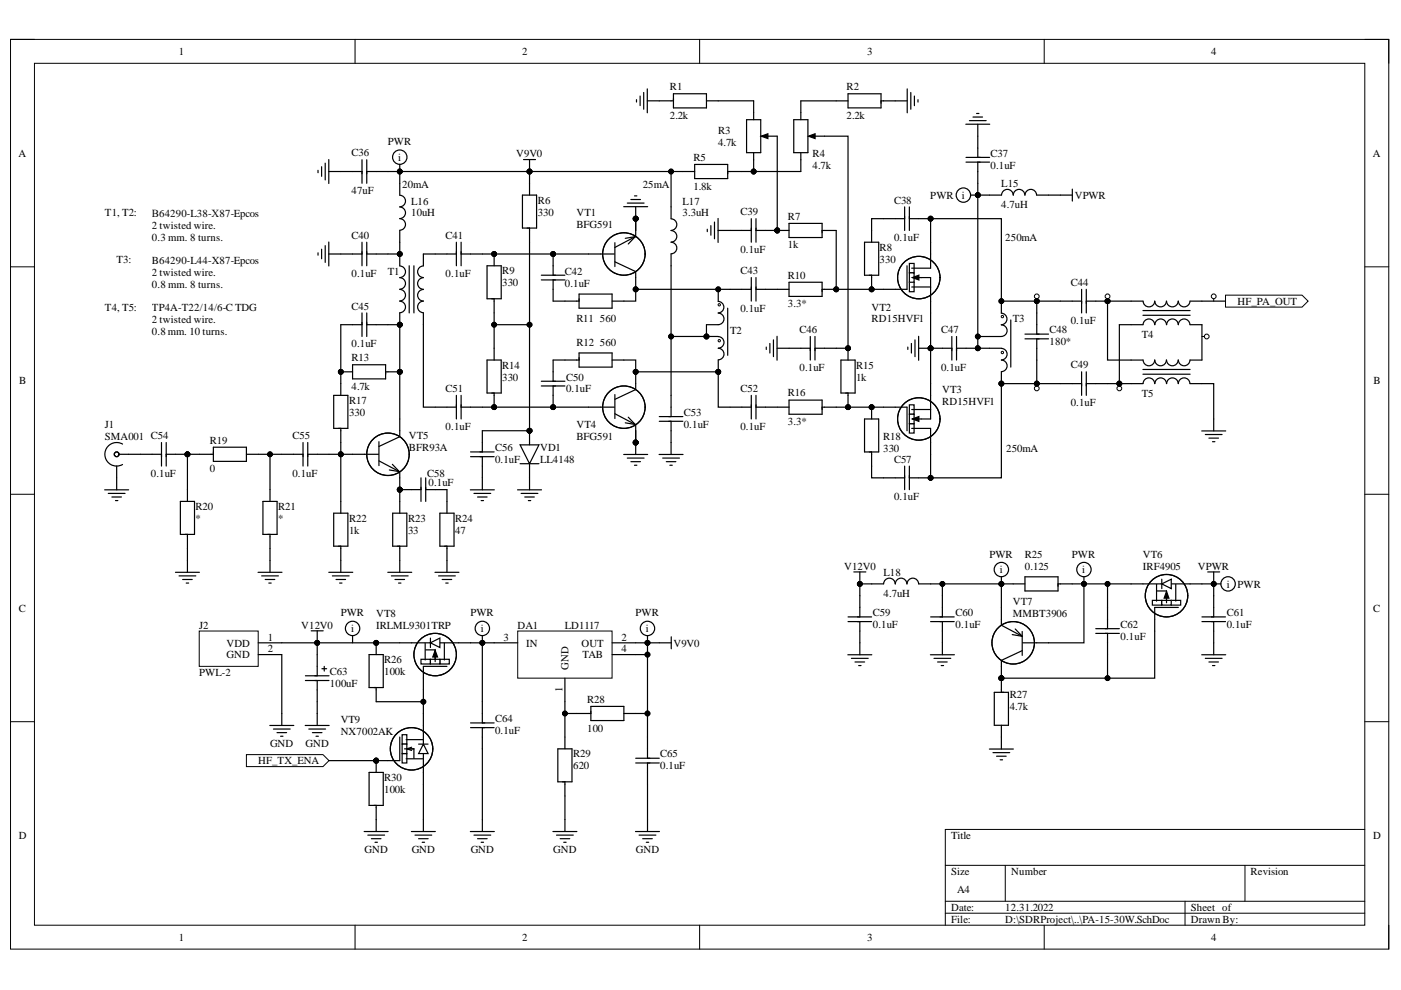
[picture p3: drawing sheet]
<svg xmlns="http://www.w3.org/2000/svg" width="297mm" height="210mm" viewBox="0 0 297 210" stroke-linecap="round" stroke-linejoin="round" font-family="sans-serif">
<defs><g id="words">
<g font-size="2.3">
<text x="37.9" y="11.7">1</text>
<text x="110.7" y="11.7">2</text>
<text x="183.9" y="11.7">3</text>
<text x="256.8" y="11.7">4</text>
<text x="142" y="19.2">R1</text>
<text x="179.5" y="19.2">R2</text>
<text x="142" y="25.2">2.2k</text>
<text x="152.2" y="28.4">R3</text>
<text x="179.5" y="25.2">2.2k</text>
<text x="3.9" y="33.3">A</text>
<text x="74.5" y="33.1">C36</text>
<text x="82.2" y="30.8">PWR</text>
<text x="84.4" y="34.1">i</text>
<text x="109.4" y="33.4">V9V0</text>
<text x="147" y="34.1">R5</text>
<text x="152.2" y="30.9">4.7k</text>
<text x="172.3" y="33.4">R4</text>
<text x="172.3" y="35.9">4.7k</text>
<text x="210" y="33.2">C37</text>
<text x="210" y="35.7">0.1uF</text>
<text x="291" y="33.3">A</text>
<text x="74.5" y="41.1">47uF</text>
<text x="85.3" y="39.9">20mA</text>
<text x="136.3" y="39.9">25mA</text>
<text x="147" y="40.2">1.8k</text>
<text x="212.3" y="39.7">L15</text>
<text x="22.2" y="45.9">T1, T2:</text>
<text x="32.2" y="46">В64290-L38-Х87-Epcos</text>
<text x="87.2" y="43.4">L16</text>
<text x="87.2" y="45.9">10uH</text>
<text x="114" y="43.2">R6</text>
<text x="114" y="45.7">330</text>
<text x="122.2" y="45.9">VT1</text>
<text x="144.7" y="43.4">L17</text>
<text x="144.7" y="45.9">3.3uH</text>
<text x="157" y="45.6">C39</text>
<text x="167" y="46.6">R7</text>
<text x="189.5" y="43.2">C38</text>
<text x="197.2" y="42.2">PWR</text>
<text x="203.9" y="42.2">i</text>
<text x="212.3" y="44.2">4.7uH</text>
<text x="227.9" y="42.2">VPWR</text>
<text x="32.2" y="48.5">2 twisted wire.</text>
<text x="32.2" y="51">0.3 mm. 8 turns.</text>
<text x="74.5" y="50.6">C40</text>
<text x="94.5" y="50.6">C41</text>
<text x="122.2" y="48.4">BFG591</text>
<text x="157" y="53.6">0.1uF</text>
<text x="167" y="52.6">1k</text>
<text x="186.5" y="53.1">R8</text>
<text x="189.5" y="51.2">0.1uF</text>
<text x="213.1" y="51">250mA</text>
<text x="24.7" y="55.8">T3:</text>
<text x="32.2" y="55.9">B64290-L44-X87-Epcos</text>
<text x="32.2" y="58.5">2 twisted wire.</text>
<text x="74.5" y="58.6">0.1uF</text>
<text x="82.2" y="58.4">T1</text>
<text x="94.5" y="58.6">0.1uF</text>
<text x="106.5" y="58.1">R9</text>
<text x="119.8" y="58.4">C42</text>
<text x="157" y="58.1">C43</text>
<text x="167" y="59.1">R10</text>
<text x="186.5" y="55.7">330</text>
<text x="22.2" y="65.9">T4, T5:</text>
<text x="32.2" y="61">0.8 mm. 8 turns.</text>
<text x="32.2" y="65.9">TP4A-T22/14/6-C TDG</text>
<text x="74.5" y="65.6">C45</text>
<text x="106.5" y="60.7">330</text>
<text x="119.8" y="60.8">0.1uF</text>
<text x="167" y="65.1">3.3*</text>
<text x="184.8" y="65.9">VT2</text>
<text x="227" y="60.6">C44</text>
<text x="262.4" y="64.6">HF_PA_OUT</text>
<text x="32.2" y="68.4">2 twisted wire.</text>
<text x="32.2" y="71">0.8 mm. 10 turns.</text>
<text x="122.2" y="68.3">R11</text>
<text x="127.2" y="68.3">560</text>
<text x="154.8" y="70.9">T2</text>
<text x="157" y="66.2">0.1uF</text>
<text x="169.5" y="70.6">C46</text>
<text x="184.8" y="68.3">RD15HVF1</text>
<text x="199.5" y="70.6">C47</text>
<text x="214.8" y="68.3">T3</text>
<text x="222.5" y="70.6">C48</text>
<text x="227" y="68.7">0.1uF</text>
<text x="242.1" y="71.6">T4</text>
<text x="74.5" y="76.6">R13</text>
<text x="74.5" y="73.7">0.1uF</text>
<text x="122.2" y="73.3">R12</text>
<text x="127.2" y="73.3">560</text>
<text x="222.5" y="73.2">180*</text>
<text x="4.1" y="81.4">B</text>
<text x="74.5" y="82.6">4.7k</text>
<text x="94.5" y="83.1">C51</text>
<text x="106.5" y="78.1">R14</text>
<text x="106.5" y="80.7">330</text>
<text x="120" y="80.7">C50</text>
<text x="120" y="83.2">0.1uF</text>
<text x="157" y="83.1">C52</text>
<text x="169.5" y="78.7">0.1uF</text>
<text x="181.5" y="78.1">R15</text>
<text x="181.5" y="80.7">1k</text>
<text x="199.5" y="78.7">0.1uF</text>
<text x="199.8" y="83.4">VT3</text>
<text x="227" y="78.1">C49</text>
<text x="291.2" y="81.4">B</text>
<text x="74" y="85.7">R17</text>
<text x="74" y="88.2">330</text>
<text x="145" y="88.1">C53</text>
<text x="167" y="84.1">R16</text>
<text x="199.8" y="85.8">RD15HVF1</text>
<text x="227" y="86.2">0.1uF</text>
<text x="242.1" y="84.1">T5</text>
<text x="22.2" y="90.8">J1</text>
<text x="22.2" y="93.4">SMA001 C54</text>
<text x="44.5" y="94.1">R19</text>
<text x="62" y="93.1">C55</text>
<text x="86.7" y="93.1">VT5</text>
<text x="86.7" y="95.6">BFR93A</text>
<text x="94.5" y="91.2">0.1uF</text>
<text x="105" y="95.6">C56</text>
<text x="114.5" y="95.6">VD1</text>
<text x="122.2" y="90.8">VT4</text>
<text x="122.2" y="93.4">BFG591</text>
<text x="145" y="90.7">0.1uF</text>
<text x="157" y="91.2">0.1uF</text>
<text x="167" y="90.1">3.3*</text>
<text x="187.3" y="93.4">R18</text>
<text x="187.3" y="95.8">330</text>
<text x="213.3" y="95.8">250mA</text>
<text x="32" y="101.1">0.1uF</text>
<text x="44.5" y="100.1">0</text>
<text x="62" y="101.1">0.1uF</text>
<text x="90.6" y="101">C58</text>
<text x="105" y="98.2">0.1uF</text>
<text x="114.5" y="98.2">LL4148</text>
<text x="189.5" y="98.1">C57</text>
<text x="90.8" y="103.1">0.1uF</text>
<text x="189.5" y="106.1">0.1uF</text>
<text x="41.4" y="108.1">R20</text>
<text x="41.4" y="110.7">*</text>
<text x="59" y="108.1">R21</text>
<text x="59" y="110.7">*</text>
<text x="74" y="110.6">R22</text>
<text x="74" y="113.1">1k</text>
<text x="86.5" y="110.6">R23</text>
<text x="86.5" y="113.1">33</text>
<text x="96.5" y="110.6">R24</text>
<text x="96.5" y="113.1">47</text>
<text x="209.8" y="118.3">PWR</text>
<text x="217.3" y="118.4">R25</text>
<text x="227.3" y="118.3">PWR</text>
<text x="242.3" y="118.4">VT6</text>
<text x="179" y="120.8">V12V0</text>
<text x="187.3" y="122.1">L18</text>
<text x="212" y="121.6">i</text>
<text x="217.3" y="120.8">0.125</text>
<text x="229.5" y="121.6">i</text>
<text x="242.3" y="120.8">IRF4905</text>
<text x="254" y="120.8">VPWR</text>
<text x="260.1" y="124.6">i</text>
<text x="262.4" y="124.6">PWR</text>
<text x="4" y="129.7">C</text>
<text x="72.2" y="130.7">PWR</text>
<text x="79.8" y="130.8">VT8</text>
<text x="99.7" y="130.7">PWR</text>
<text x="134.7" y="130.7">PWR</text>
<text x="185.1" y="130.6">C59</text>
<text x="187.3" y="126.6">4.7uH</text>
<text x="202.6" y="130.6">C60</text>
<text x="214.8" y="128.3">VT7</text>
<text x="214.8" y="130.8">MMBT3906</text>
<text x="260.1" y="130.6">C61</text>
<text x="291.1" y="129.7">C</text>
<text x="42.2" y="133.3">J2</text>
<text x="48" y="137.1">VDD</text>
<text x="56.8" y="135.8">1</text>
<text x="63.9" y="133.3">V12V0</text>
<text x="74.4" y="134.1">i</text>
<text x="79.8" y="133.3">IRLML9301TRP</text>
<text x="101.9" y="134.1">i</text>
<text x="106.7" y="135.8">3</text>
<text x="109.7" y="133.3">DA1</text>
<text x="111.6" y="137.1">IN</text>
<text x="119.8" y="133.3">LD1117</text>
<text x="123.3" y="137.1">OUT</text>
<text x="131.8" y="135.8">2</text>
<text x="136.9" y="134.1">i</text>
<text x="142.8" y="137.1">V9V0</text>
<text x="185.1" y="133.1">0.1uF</text>
<text x="202.6" y="133.1">0.1uF</text>
<text x="237.6" y="133.1">C62</text>
<text x="237.6" y="135.7">0.1uF</text>
<text x="260.1" y="133.1">0.1uF</text>
<text x="42.2" y="143.4">PWL-2</text>
<text x="48" y="139.6">GND</text>
<text x="56.8" y="138.3">2</text>
<text x="69.9" y="143.1">C63</text>
<text x="81.5" y="140.6">R26</text>
<text x="81.5" y="143.1">100k</text>
<text x="120.5" y="142" transform="rotate(-90 120.5 142)">GND</text>
<text x="123.5" y="139.6">TAB</text>
<text x="131.8" y="138.3">4</text>
<text x="69.9" y="145.6">100uF</text>
<text x="119.3" y="146.7" transform="rotate(-90 119.3 146.7)">1</text>
<text x="124.5" y="149">R28</text>
<text x="214.1" y="148.1">R27</text>
<text x="72.2" y="153.3">VT9</text>
<text x="72.2" y="155.8">NX7002AK</text>
<text x="105" y="153.1">C64</text>
<text x="105" y="155.6">0.1uF</text>
<text x="124.5" y="155.1">100</text>
<text x="214.1" y="150.6">4.7k</text>
<text x="57.3" y="158.4">GND</text>
<text x="64.8" y="158.4">GND</text>
<text x="121.5" y="160.6">R29</text>
<text x="140" y="160.6">C65</text>
<text x="54.7" y="162">HF_TX_ENA</text>
<text x="81.5" y="165.6">R30</text>
<text x="121.5" y="163.1">620</text>
<text x="140" y="163.1">0.1uF</text>
<text x="81.5" y="168.1">100k</text>
<text x="4" y="177.9">D</text>
<text x="201.6" y="177.9">Title</text>
<text x="291.1" y="177.9">D</text>
<text x="77.3" y="180.9">GND</text>
<text x="87.3" y="180.9">GND</text>
<text x="99.8" y="180.9">GND</text>
<text x="117.3" y="180.9">GND</text>
<text x="134.8" y="180.9">GND</text>
<text x="201.6" y="185.5">Size</text>
<text x="214.4" y="185.5">Number</text>
<text x="265.2" y="185.5">Revision</text>
<text x="202.9" y="189.3">A4</text>
<text x="201.6" y="193.1">Date:</text>
<text x="201.6" y="195.7">File:</text>
<text x="213.1" y="193.1">12.31.2022</text>
<text x="213.1" y="195.7">D:\SDRProject\..\PA-15-30W.SchDoc</text>
<text x="252.5" y="193.1">Sheet of</text>
<text x="252.5" y="195.7">Drawn By:</text>
<text x="37.9" y="199.5">1</text>
<text x="110.7" y="199.5">2</text>
<text x="183.9" y="199.5">3</text>
<text x="256.8" y="199.5">4</text>
</g>
</g></defs>
<path d="M2.2 8.4h292.2v192.8h-292.2z" fill="none" stroke="#000" stroke-width=".21"/>
<path d="M7.3 13.4h282.1v182.8h-282.1z" fill-rule="evenodd" fill="#fff"/>
<g fill="none" stroke="#000" stroke-width=".21">
<path d="M2.2 8.3h5.1M7.3 13.4h282.1v182.8h-282.1zM75.3 8.3v5.1M148.3 8.3v5.1M221.4 8.4v5M289.4 8.4h5v5M2.2 56.6h5.1M289.4 56.6h5M2.2 104.8h5.1M289.4 104.8h5M2.2 153h5.1M289.4 153h5"/>
<path d="M289.4 175.9h-89v20.3M75.3 196.2v5M148.3 196.2v5M200.4 183.5h89M200.4 191.1h89M200.4 193.6h89M213.1 183.5v7.6M221.4 196.2v5M251.2 191.1v5.1M264 183.5v7.6M294.4 196.2v5"/>
<circle cx="112.3" cy="36.4" r=".51"/>
<circle cx="84.8" cy="53.9" r=".51"/>
<circle cx="104.8" cy="53.9" r=".51"/>
<circle cx="117.3" cy="53.9" r=".51"/>
<circle cx="134.8" cy="46.4" r=".51"/>
<circle cx="72.3" cy="78.8" r=".51"/>
<circle cx="84.8" cy="78.8" r=".51"/>
<circle cx="84.8" cy="68.8" r=".51"/>
<circle cx="149.8" cy="71.3" r=".51"/>
<circle cx="152.3" cy="78.8" r=".51"/>
<circle cx="152.3" cy="61.3" r=".51"/>
<circle cx="39.7" cy="96.3" r=".51"/>
<circle cx="104.8" cy="86.3" r=".51"/>
<circle cx="112.3" cy="91.3" r=".51"/>
<circle cx="117.3" cy="86.3" r=".51"/>
<circle cx="134.8" cy="93.8" r=".51"/>
<circle cx="84.8" cy="103.8" r=".51"/>
</g>
<g fill="none" stroke="#000" stroke-width=".25">
<path d="M67.4 36.1v.5M68.2 35.4v2M68.9 34.6v3.5M69.7 33.8v5.1M69.7 36.4h2.6M84.8 38.9v2.5M111 33.8h2.5M112.3 33.8v2.6M112.3 38.9v2.5M67.4 53.6v.5M68.2 52.8v2.1M68.9 52.1v3.5"/>
<path d="M69.7 51.3v5.1M69.7 53.9h7.1M76.8 51.4v5M77.8 51.4v5M77.8 53.9h4.5M84.8 46.4a1.23 1.23 0 0 1 1.2 1.2 1.23 1.23 0 0 1-1.2 1.2M84.8 43.9a1.23 1.23 0 0 1 1.2 1.2 1.23 1.23 0 0 1-1.2 1.2M84.8 41.4a1.22 1.22 0 0 1 1.2 1.2 1.22 1.22 0 0 1-1.2 1.2M84.8 56.4a1.23 1.23 0 0 1 1.2 1.2 1.23 1.23 0 0 1-1.2 1.2M84.8 58.9a1.23 1.23 0 0 1 1.2 1.2 1.23 1.23 0 0 1-1.2 1.2M84.8 48.9v2.5M84.8 53.9v2.5"/>
<path d="M86.8 56.4v9.9M87.8 56.4v9.9M89.8 58.9a1.23 1.23 0 0 0-1.3 1.2 1.23 1.23 0 0 0 1.3 1.2M89.8 56.4a1.23 1.23 0 0 0-1.3 1.2 1.23 1.23 0 0 0 1.3 1.2M89.8 53.9v2.5M92.3 53.9h4.5M96.8 51.4v5M97.8 53.9h4.5M97.8 51.4v5M103.3 56.4h3v6.9h-3zM104.8 53.9v2.5M110.8 41.4h3v7h-3z"/>
<path d="M112.3 48.4v3M114.8 59.3h5M114.8 58.4h5M117.3 53.9v4.5M117.3 59.3v4.5M132.2 43.8h5.1M133 43.1h3.6M133.8 42.3h2M134.5 41.5h.5M134.8 43.8v2.6M72.3 78.8h2.5M72.3 68.8h4.5"/>
<path d="M74.8 77.3h7v3h-7zM76.8 66.3v5M77.8 68.8h4.5M77.8 66.3v5M81.8 78.8h3M84.8 61.4a1.22 1.22 0 0 1 1.2 1.2 1.22 1.22 0 0 1-1.2 1.2M84.8 63.9a1.23 1.23 0 0 1 1.2 1.2 1.23 1.23 0 0 1-1.2 1.2M84.8 66.3v2.5M89.8 63.8a1.23 1.23 0 0 0-1.3 1.3 1.23 1.23 0 0 0 1.3 1.2M89.8 61.4a1.23 1.23 0 0 0-1.3 1.2 1.23 1.23 0 0 0 1.3 1.2M89.8 66.3v2.5M103.3 76.3h3v7h-3z"/>
<path d="M104.8 63.3v3M104.8 73.8v2.5M117.3 76.3v4.5M119.8 76.3h3M119.8 63.8h3M122.8 62.3h7v3h-7zM122.8 74.8h7v3h-7zM129.8 76.3h2.5M129.8 63.8h2.5M149.8 71.3l2.5 .1a1.24 1.24 0 0 1 1.2 1.2 1.24 1.24 0 0 1-1.2 1.2 1.23 1.23 0 0 1 1.2 1.3 1.23 1.23 0 0 1-1.2 1.2M152.3 63.9a1.22 1.22 0 0 1 1.2 1.2 1.22 1.22 0 0 1-1.2 1.3M152.3 66.4a1.23 1.23 0 0 1 1.2 1.2 1.23 1.23 0 0 1-1.2 1.2"/>
<path d="M152.3 61.3v2.5M152.3 76.3v2.5M154.3 65.3v10M29.7 96.3h4.5M34.2 93.8v5M35.2 96.3h4.5M35.2 93.8v5M59.7 96.3h4.5M64.2 93.8v5M65.2 96.3h4.6M65.2 93.8v5M70.8 83.8h3v7h-3z"/>
<path d="M72.3 81.3v2.5M72.3 90.8v3M92.3 86.3h4.5M96.8 83.8v5M97.8 83.8v5M97.8 86.3h4.5M99.8 95.8h5M99.8 96.8h5M102.3 91.3v4.5M102.3 96.8v7.1M104.8 83.3v3M110.3 94.3h4l-2 4z"/>
<path d="M110.3 98.3h4M112.3 91.3v3M112.3 98.3v5.6M114.8 81.8h5M114.8 80.8h5M117.3 81.8v4.5M132.2 96.4h5.1M133 97.1h3.6M133.8 97.9h2M134.5 98.6h.5M134.8 93.8v2.6M70.8 108.8h3v7h-3z"/>
<path d="M72.3 106.3v2.5M72.3 115.8v5.5M83.3 108.8h3v7h-3zM84.8 106.3v2.5M84.8 115.8v5.5M84.8 103.8h4.5M89.3 101.3v5M90.3 103.8h4.5M90.3 101.3v5M93.3 108.8h3v7h-3zM94.8 106.3v2.5M94.8 115.8v5.5"/>
<path d="M99.7 103.9h5.1M100.5 104.6h3.5M101.2 105.4h2.1M102 106.1h.5M109.7 103.9h5.1M110.5 104.6h3.5M111.3 105.4h2M112 106.1h.5M69.7 121.3h5.1M70.5 122.1h3.5M71.2 122.9h2.1M72 123.6h.5"/>
<path d="M82.2 121.3h5.1M83 122.1h3.5M83.7 122.9h2.1M84.5 123.6h.5M92.2 121.3h5.1M93 122.1h3.5M93.7 122.9h2.1M94.5 123.6h.5"/>
</g>
<g fill="#000">
<circle cx="112.3" cy="36.4" r=".51"/>
<circle cx="84.8" cy="53.9" r=".51"/>
<circle cx="104.8" cy="53.9" r=".51"/>
<circle cx="117.3" cy="53.9" r=".51"/>
<circle cx="134.8" cy="46.4" r=".51"/>
<circle cx="72.3" cy="78.8" r=".51"/>
<circle cx="84.8" cy="78.8" r=".51"/>
<circle cx="84.8" cy="68.8" r=".51"/>
<circle cx="149.8" cy="71.3" r=".51"/>
<circle cx="152.3" cy="78.8" r=".51"/>
<circle cx="152.3" cy="61.3" r=".51"/>
<circle cx="39.7" cy="96.3" r=".51"/>
<circle cx="104.8" cy="86.3" r=".51"/>
<circle cx="112.3" cy="91.3" r=".51"/>
<circle cx="117.3" cy="86.3" r=".51"/>
<circle cx="134.8" cy="93.8" r=".51"/>
<circle cx="84.8" cy="103.8" r=".51"/>
</g>
<circle cx="152.5" cy="64.6" r=".25" fill="#fff"/>
<circle cx="152.5" cy="64.6" r=".25" fill="none" stroke="#000" stroke-width=".21"/>
<circle cx="152.5" cy="72.2" r=".25" fill="#fff"/>
<g fill="none" stroke="#000" stroke-width=".21">
<circle cx="164.8" cy="48.9" r=".51"/>
<circle cx="152.5" cy="72.2" r=".25"/>
<circle cx="177.3" cy="61.3" r=".51"/>
<circle cx="179.8" cy="73.8" r=".51"/>
<circle cx="179.8" cy="86.3" r=".51"/>
</g>
<g fill="none" stroke="#000" stroke-width=".25">
<path d="M136.5 19.6v3.6M137.2 18.8v5.1M142.8 19.9h7v3h-7zM179.8 19.9h7v3h-7zM192.3 18.8v5.1M193.1 19.6v3.6M134.9 21.1v.5M135.7 20.4v2M137.2 21.4h5.6M144.8 36.4h2.5M147.3 34.9h7v3h-7zM149.8 21.4h2.5"/>
<path d="M154.3 36.4h3M177.3 21.4h2.5M186.8 21.4h5.5M193.9 20.4v2M194.6 21.1v.5M142.3 51.4a1.23 1.23 0 0 1 1.2 1.2 1.23 1.23 0 0 1-1.2 1.2M142.3 43.9v2.5a1.24 1.24 0 0 1 1.2 1.2 1.24 1.24 0 0 1-1.2 1.3 1.22 1.22 0 0 1 1.2 1.2 1.22 1.22 0 0 1-1.2 1.2M142.3 53.9v2.5M150 48.6v.5M150.7 47.8v2.1M151.5 47.1v3.5M152.2 48.9h7.1"/>
<path d="M152.2 46.3v5.1M159.3 46.4v5M159.3 58.8v5M160.3 46.4v5M160.3 58.8v5M160.3 48.9h7M167.3 47.4v3h7v-3h-7M167.3 59.9l7-.1v3h-7zM174.3 48.9h3M192.3 56.4v4.9h-2.5M149.8 68.8h2.5M154.8 61.3h4.5"/>
<path d="M160.3 61.3h7M162.5 73.6v.5M163.2 72.8v2.1M164 72.1v3.5M164.7 73.8h7.1M164.7 71.3v5.1M171.8 71.3v5M172.8 71.3v5M172.8 73.8h4.5M174.3 61.3h3M178.3 76.3h3v7h-3zM179.8 73.8v2.5"/>
<path d="M197.3 60.8v3M139.7 96.4h5.1M139.8 88.3h5M139.8 89.3h5M140.5 97.1h3.6M141.3 97.9h2M142 98.6h.5M142.3 83.8v4.5M142.3 89.3v7.1M154.8 86.3h4.5M159.3 83.8v5M160.3 83.8v5"/>
<path d="M160.3 86.3h7M167.3 84.8h7v3h-7zM174.3 86.3h3M179.8 83.3v3"/>
<circle cx="194.8" cy="58.9" r="4.5"/>
</g>
<g fill="#000">
<circle cx="164.8" cy="48.9" r=".51"/>
<circle cx="177.3" cy="61.3" r=".51"/>
<circle cx="179.8" cy="73.8" r=".51"/>
<circle cx="179.8" cy="86.3" r=".51"/>
</g>
<path d="M192.8 55.9h1v2h-1z" fill-rule="evenodd" fill="#fff"/>
<path d="M192.8 55.9h1v2h-1z" fill="none" stroke="#000" stroke-width=".25"/>
<path d="M192.8 59.8h1v2.1h-1z" fill-rule="evenodd" fill="#fff"/>
<path d="M192.8 59.8h1v2.1h-1z" fill="none" stroke="#000" stroke-width=".25"/>
<path d="M192.8 57.9h1v1.9h-1z" fill-rule="evenodd" fill="#fff"/>
<g fill="none" stroke="#000" stroke-width=".25">
<path d="M192.8 57.9h1v1.9h-1zM193.4 58.9l1.4-.6v1.1zM193.8 58.9h3.5v1.9h-4M197.3 51.4v5.5h-4M187.3 61.3h2.5M197.3 63.8v2.6M189.8 86.3h2.5v5M197.3 83.8v3"/>
<circle cx="194.8" cy="88.8" r="4.5"/>
</g>
<path d="M193.4 58.9l1.4-.6v1.1z" fill="#000"/>
<path d="M192.8 89.8h1v2h-1z" fill-rule="evenodd" fill="#fff"/>
<path d="M192.8 89.8h1v2h-1z" fill="none" stroke="#000" stroke-width=".25"/>
<path d="M192.8 85.8h1v2h-1z" fill-rule="evenodd" fill="#fff"/>
<path d="M192.8 85.8h1v2h-1z" fill="none" stroke="#000" stroke-width=".25"/>
<path d="M192.8 87.8h1v2h-1z" fill-rule="evenodd" fill="#fff"/>
<g fill="none" stroke="#000" stroke-width=".25">
<path d="M183.3 51.4h3v7h-3zM184.8 48.9v2.5M184.8 58.4v2.9M187.3 46.4h4.5M191.8 43.9v5M192.8 46.4h4.5M192.8 43.9v5M209.8 73.8h2.5M212.3 66.4a1.23 1.23 0 0 1 1.2 1.2 1.23 1.23 0 0 1-1.2 1.3M212.3 73.9a1.24 1.24 0 0 1 1.2 1.2 1.24 1.24 0 0 1-1.2 1.2 1.23 1.23 0 0 1 1.2 1.3 1.23 1.23 0 0 1-1.2 1.2M212.3 68.9a1.23 1.23 0 0 1 1.2 1.2 1.23 1.23 0 0 1-1.2 1.2M212.3 63.8v2.6"/>
<path d="M212.3 78.8v2.5M214.3 67.8v10M183.3 88.8h3v7h-3zM184.8 86.3v2.5M184.8 95.8v3M187.3 86.3h2.5M191.8 98.8v5M192.8 87.8h1v2h-1zM192.8 98.8v5M193.3 90.8h4v5.5M193.3 86.8h4v2h-3.5M193.4 88.8l1.4-.5v1z"/>
<path d="M197.3 81.3v2.5M187.3 101.3h4.5M192.8 101.3h4.5"/>
</g>
<path d="M193.4 88.8l1.4-.5v1z" fill="#000"/>
<g fill="#000">
<circle cx="197.3" cy="46.4" r=".51"/>
<circle cx="184.8" cy="61.3" r=".51"/>
<circle cx="184.8" cy="86.3" r=".51"/>
<circle cx="212.3" cy="81.3" r=".51"/>
<circle cx="197.3" cy="101.3" r=".51"/>
</g>
<g fill="none" stroke="#000" stroke-width=".21">
<circle cx="197.3" cy="46.4" r=".51"/>
<circle cx="184.8" cy="61.3" r=".51"/>
<circle cx="184.8" cy="86.3" r=".51"/>
<circle cx="212.3" cy="81.3" r=".51"/>
<circle cx="197.3" cy="101.3" r=".51"/>
</g>
<circle cx="212.5" cy="67.1" r=".25" fill="#fff"/>
<circle cx="212.5" cy="67.1" r=".25" fill="none" stroke="#000" stroke-width=".21"/>
<circle cx="212.5" cy="74.7" r=".25" fill="#fff"/>
<g fill="none" stroke="#000" stroke-width=".21">
<circle cx="197.3" cy="73.8" r=".51"/>
<circle cx="212.5" cy="74.7" r=".25"/>
</g>
<g fill="none" stroke="#000" stroke-width=".25">
<path d="M204.8 26.3h5M205.5 25.6h3.6M206.3 24.8h2M207.1 24.1h.5M207.3 26.3v2.6M209.8 41.4h2.5M212.4 41.4a1.23 1.23 0 0 1 1.2-1.2 1.23 1.23 0 0 1 1.2 1.2 1.24 1.24 0 0 1 1.3-1.2 1.24 1.24 0 0 1 1.2 1.2M217.3 41.4a1.23 1.23 0 0 1 1.2-1.2 1.23 1.23 0 0 1 1.3 1.2M219.8 41.4h2.5M192.5 73.6v.5M193.2 72.8v2.1M194 72.1v3.5"/>
<path d="M194.8 71.3v5.1M194.8 73.8h2.5M209.8 71.3h2.5M254.8 91.4h5.1M255.6 92.1h3.5M256.3 92.9h2M257.1 93.6h.5M257.3 88.8v2.6"/>
</g>
<circle cx="197.3" cy="73.8" r=".51" fill="#000"/>
<path d="M259.8 62.6h16.3l1.2 1.2-1.2 1.3h-16.3z" fill-rule="evenodd" fill="#fff"/>
<g fill="none" stroke="#000" stroke-width=".21">
<path d="M259.8 62.6h16.3l1.2 1.2-1.2 1.3h-16.3z"/>
<circle cx="79.8" cy="136.3" r=".51"/>
</g>
<g fill="none" stroke="#000" stroke-width=".25">
<path d="M22.2 103.9h5.1M23 104.6h3.5M23.7 105.4h2M24.5 106.1h.5M24.7 101.3v2.6M38.2 106.3h3v7h-3zM39.7 103.8v2.5M39.7 113.3v3M39.7 118.8v2.5M55.7 106.3h3v7h-3zM57.2 103.8v2.5M57.2 113.3v3"/>
<path d="M57.2 118.8v2.5M37.2 121.3h5.1M38 122.1h3.5M38.7 122.9h2.1M39.5 123.6h.5M54.7 121.3h5.1M55.5 122.1h3.5M56.2 122.9h2.1M57 123.6h.5M67.3 138.8v4.5M78.3 138.8h3v7h-3zM79.8 136.3v2.5"/>
<path d="M139.8 136.3h2.5M142.3 135v2.6M57.2 153.8h5.1M58 154.6h3.5M58.7 155.3h2.1M59.5 156.1h.5M59.7 151.3v2.5M64.7 153.8h5.1M64.8 143.3h5M64.8 144.3h5M65.5 154.6h3.5M66.2 155.3h2.1"/>
<path d="M67 156.1h.5M67.3 144.3v4.5M67.3 151.3v2.5M68.3 141.8h1M68.7 141.3v1M79.8 145.8v3M137.3 156.3v4.5M87.2 176.3h5.1M88 177.1h3.5M88.7 177.8h2.1M89.5 178.6h.5M89.8 173.8v2.5"/>
<path d="M117.2 176.3h5.1M118 177.1h3.6M118.8 177.8h2M119.5 178.6h.5M119.8 173.8v2.5M134.7 176.3h5.1M134.8 161.8h5M134.8 160.8h5M135.5 177.1h3.6M136.3 177.8h2M137 178.6h.5M137.3 161.8v4.5"/>
<path d="M137.3 173.8v2.5"/>
</g>
<circle cx="79.8" cy="136.3" r=".51" fill="#000"/>
<path d="M52.2 160h16.3l1.3 1.3-1.3 1.2h-16.3z" fill-rule="evenodd" fill="#fff"/>
<g fill="none" stroke="#000" stroke-width=".21">
<path d="M52.2 160h16.3l1.3 1.3-1.3 1.2h-16.3z"/>
<circle cx="197.3" cy="73.8" r=".51"/>
<circle cx="207.3" cy="73.8" r=".51"/>
<circle cx="67.2" cy="136.3" r=".51"/>
<circle cx="79.8" cy="161.3" r=".51"/>
</g>
<g fill="#000">
<circle cx="197.3" cy="73.8" r=".51"/>
<circle cx="207.3" cy="73.8" r=".51"/>
<circle cx="67.2" cy="136.3" r=".51"/>
<circle cx="79.8" cy="161.3" r=".51"/>
</g>
<g fill="none" stroke="#000" stroke-width=".25">
<path d="M204.8 34.4h5M204.8 33.4h5M207.3 28.9v4.5M207.3 34.4v4.5M197.3 73.8h4.5M201.8 71.3v5M202.8 73.8h4.5M202.8 71.3v5M42.2 96.3h3M45.2 94.8h7v3h-7zM52.2 96.3h2.5M66 133.8h2.5"/>
<path d="M67.3 133.8v2.5M99.8 154.3h5M99.8 153.3h5M102.3 148.8v4.5M102.3 154.3v4.5M77.2 176.3h5.1M78 177.1h3.5M78.3 163.8h3v7h-3zM78.7 177.8h2.1M79.5 178.6h.5M79.8 161.3v2.5M79.8 170.8v5.5"/>
<path d="M99.7 176.3h5.1M100.5 177.1h3.5M101.3 177.8h2M102 178.6h.5M102.3 173.8v2.5"/>
</g>
<path d="M42.2 133.8h12.5v7.5h-12.5z" fill-rule="evenodd" fill="#fff"/>
<path d="M42.2 133.8h12.5v7.5h-12.5z" fill="none" stroke="#000" stroke-width=".21"/>
<g fill="none" stroke="#000" stroke-width=".25">
<path d="M54.7 136.3h5M54.7 138.8h5M87.3 136.3h10M94.8 141.3h-5v2.5"/>
<circle cx="92.3" cy="138.8" r="4.5"/>
</g>
<path d="M93.3 139.8h2v1h-2z" fill-rule="evenodd" fill="#fff"/>
<path d="M93.3 139.8h2v1h-2z" fill="none" stroke="#000" stroke-width=".25"/>
<path d="M89.3 139.8h2v1h-2z" fill-rule="evenodd" fill="#fff"/>
<path d="M89.3 139.8h2v1h-2z" fill="none" stroke="#000" stroke-width=".25"/>
<path d="M91.3 139.8h2v1h-2z" fill-rule="evenodd" fill="#fff"/>
<path d="M90.1 136.4v3.5M91.3 139.8h2v1h-2zM91.3 135.3v2M94.2 136.4v3.5" fill="none" stroke="#000" stroke-width=".25"/>
<path d="M91.3 136.3l2-1v2z" fill="#fff"/>
<g fill="none" stroke="#000" stroke-width=".25">
<path d="M124.8 53.9h5.5M130.4 51.5v5M130.4 55.5l4.3 2M134.7 50.2l-4.3 2.3M134.7 50.2l-2.1 .3M134.7 50.2l-1.5 1.5M134.8 46.4v3.7M134.8 57.6v3.7M134.8 78.8v3.8M74.8 96.3h5.5M80.3 97.7l4.4 2.3M80.3 93.6v5.1"/>
<path d="M82.6 99.6l2.1 .4M83.2 98.4l1.5 1.6M84.7 92.6l-4.4 2.1M84.8 88.8v3.8M124.8 86.3h5.5M130.4 83.7v5M130.4 87.7l4.3 2.3M132.6 89.6l2.1 .4M133.2 88.5l1.5 1.5M134.7 82.6l-4.3 2.1M134.8 90.1v3.7M84.8 100v3.8"/>
<path d="M84.8 136.3h2.5M90.3 137.8h2v2.5M91.3 136.3l2-1v2zM92.3 137.9l.5 1.4h-1zM97.3 136.3h2.5M84.8 156.3v5h-2.5M89.8 143.8v2.5M89.8 153.8v10"/>
<circle cx="132.3" cy="53.9" r="4.5"/>
<circle cx="82.3" cy="96.3" r="4.5"/>
<circle cx="132.3" cy="86.3" r="4.5"/>
<circle cx="87.3" cy="158.8" r="4.5"/>
</g>
<path d="M92.3 137.9l.5 1.4h-1z" fill="#000"/>
<g fill="#000">
<circle cx="134.8" cy="46.4" r=".51"/>
<circle cx="134.8" cy="78.8" r=".51"/>
<circle cx="134.8" cy="61.3" r=".51"/>
<circle cx="134.8" cy="93.8" r=".51"/>
<circle cx="84.8" cy="103.8" r=".51"/>
<circle cx="79.8" cy="161.3" r=".51"/>
</g>
<g fill="none" stroke="#000" stroke-width=".21">
<circle cx="134.8" cy="46.4" r=".51"/>
<circle cx="134.8" cy="78.8" r=".51"/>
<circle cx="134.8" cy="61.3" r=".51"/>
<circle cx="134.8" cy="93.8" r=".51"/>
<circle cx="84.8" cy="103.8" r=".51"/>
<circle cx="79.8" cy="161.3" r=".51"/>
</g>
<path d="M85.3 155.8h1v2h-1z" fill-rule="evenodd" fill="#fff"/>
<path d="M85.3 155.8h1v2h-1z" fill="none" stroke="#000" stroke-width=".25"/>
<path d="M85.3 159.8h1v2h-1z" fill-rule="evenodd" fill="#fff"/>
<path d="M85.3 159.8h1v2h-1z" fill="none" stroke="#000" stroke-width=".25"/>
<path d="M85.3 157.8h1v2h-1z" fill-rule="evenodd" fill="#fff"/>
<path d="M85.3 157.8h1v2h-1zM86.1 156.8h3.6M88.8 157.8h2M86.1 160.9h3.6" fill="none" stroke="#000" stroke-width=".25"/>
<path d="M89.8 157.8l1 2h-2z" fill="#fff"/>
<g fill="none" stroke="#000" stroke-width=".25">
<path d="M224.8 63.8h4.5M229.3 61.3v5.1M229.3 78.8v5M230.3 63.8h4.5M230.3 61.3v5.1M230.3 78.8v5M239.8 68.8h2.6a1.23 1.23 0 0 1 1.2-1.2 1.23 1.23 0 0 1 1.2 1.2M239.8 63.8h2.5M239.8 76.3h2.5M242.3 65.8h10M242.3 66.8h10M242.3 78.3h10"/>
<path d="M242.3 79.3h10M242.4 63.8a1.23 1.23 0 0 0 1.2 1.3 1.23 1.23 0 0 0 1.2-1.3 1.24 1.24 0 0 0 1.3 1.3 1.24 1.24 0 0 0 1.2-1.3M242.4 76.3a1.23 1.23 0 0 0 1.2 1.3 1.23 1.23 0 0 0 1.2-1.3 1.24 1.24 0 0 0 1.3 1.3 1.24 1.24 0 0 0 1.2-1.3M244.9 68.8a1.23 1.23 0 0 1 1.2-1.2 1.23 1.23 0 0 1 1.2 1.2M247.3 63.8a1.23 1.23 0 0 0 1.3 1.3 1.23 1.23 0 0 0 1.2-1.3M247.3 76.3a1.23 1.23 0 0 0 1.3 1.3 1.23 1.23 0 0 0 1.2-1.3M247.4 68.8a1.24 1.24 0 0 1 1.2-1.2 1.24 1.24 0 0 1 1.2 1.2 1.23 1.23 0 0 1 1.3-1.2 1.23 1.23 0 0 1 1.2 1.2h2.5M249.8 63.8a1.23 1.23 0 0 0 1.3 1.3 1.23 1.23 0 0 0 1.2-1.3h2.5M249.8 76.3a1.23 1.23 0 0 0 1.3 1.3 1.23 1.23 0 0 0 1.2-1.3h2.5M24.7 98.8v2.5M25.2 96.3h4.5M26 94.2a2.5 2.5 0 0 0-3.8 2.1 2.5 2.5 0 0 0 3.8 2.2"/>
<path d="M224.8 81.3h4.5M230.3 81.3h4.5M239.8 81.3h2.6a1.23 1.23 0 0 1 1.2-1.2 1.23 1.23 0 0 1 1.2 1.2M244.9 81.3a1.23 1.23 0 0 1 1.2-1.2 1.23 1.23 0 0 1 1.2 1.2M247.4 81.3a1.24 1.24 0 0 1 1.2-1.2 1.24 1.24 0 0 1 1.2 1.2 1.23 1.23 0 0 1 1.3-1.2 1.23 1.23 0 0 1 1.2 1.2h2.5M179.8 138.8h5M179.8 130.8h5M179.8 131.8h5M180.5 139.6h3.6M181 121.3h2.6M182.3 121.3v2.5M182.3 126.3v4.5"/>
<path d="M182.3 131.8v7M184.8 123.8h2.5M187.3 123.8a1.23 1.23 0 0 1 1.3-1.2 1.23 1.23 0 0 1 1.2 1.2 1.24 1.24 0 0 1 1.2-1.2 1.24 1.24 0 0 1 1.3 1.2M197.3 138.8h5M197.3 123.8h-2.5a1.23 1.23 0 0 0-1.3-1.2 1.23 1.23 0 0 0-1.2 1.2M197.3 130.8h5M197.3 131.8h5M198 139.6h3.6M199.8 126.3v4.5M199.8 131.8v7M242.3 123.8h10M249.8 128.8h-5v2.5"/>
<path d="M85.8 158.8h2v2M87.3 158.4l-1 .4 1 .3M89.8 157.8l1 2h-2zM89.8 151.3v2.5M181.3 140.4h2M182 141.1h.6M198.8 140.4h2M199.5 141.1h.6M79.8 161.3h2.5M89.8 163.8v2.5"/>
<circle cx="24.7" cy="96.3" r=".5"/>
<circle cx="247.3" cy="126.3" r="4.5"/>
</g>
<g fill="#000">
<circle cx="234.8" cy="63.8" r=".51"/>
<circle cx="182.3" cy="123.8" r=".51"/>
<circle cx="79.8" cy="161.3" r=".51"/>
</g>
<g fill="none" stroke="#000" stroke-width=".21">
<circle cx="234.8" cy="63.8" r=".51"/>
<circle cx="182.3" cy="123.8" r=".51"/>
<circle cx="79.8" cy="161.3" r=".51"/>
</g>
<path d="M248.3 127.3h2v1h-2z" fill-rule="evenodd" fill="#fff"/>
<path d="M248.3 127.3h2v1h-2z" fill="none" stroke="#000" stroke-width=".25"/>
<path d="M244.3 127.3h2v1h-2z" fill-rule="evenodd" fill="#fff"/>
<path d="M244.3 127.3h2v1h-2z" fill="none" stroke="#000" stroke-width=".25"/>
<path d="M246.3 127.3h2v1h-2z" fill-rule="evenodd" fill="#fff"/>
<path d="M245.2 123.9v3.6M246.3 127.3h2v1h-2zM246.3 122.8v2M249.3 123.9v3.6" fill="none" stroke="#000" stroke-width=".25"/>
<path d="M246.3 123.8l2-1v2z" fill="#fff"/>
<g fill="none" stroke="#000" stroke-width=".25">
<path d="M72.3 36.4h4.5M76.8 33.9v5M77.8 36.4h4.5M77.8 33.9v5M224.8 41.4h2.6M227.4 40.1v2.5M217.3 71.8h5M217.3 70.8h5M219.8 66.4v4.4M219.8 71.8v4.5M212.3 128.8v3.8M212.4 132.6l4.3 2.3"/>
<path d="M214.6 134.5l2.1 .4M214.8 123.8h2.5M215.2 133.4l1.5 1.5M216.7 133.9v5.1M216.7 137.9l-4.3 2.1M216.8 136.3h5.5M217.3 122.3h7v3h-7zM224.3 123.8h3M232.3 133.3h5M232.3 134.3h5M234.8 128.8v4.5M234.8 134.3v4.5"/>
<path d="M239.8 123.8h2.5M244.8 131.3v2.5M245.3 125.3h2v2.5M246.3 123.8l2-1v2zM247.3 125.4l.5 1.4h-1zM252.3 123.8h2.5M254.8 138.8h5.1M254.8 130.8h5M254.8 131.8h5M255.6 139.6h3.5M256.1 121.3h2.5M257.3 121.3v2.5"/>
<path d="M257.3 126.3v4.5M257.3 131.8v7M209.8 158.8h5.1M210.5 159.6h3.6M210.8 146.8h3v7h-3zM212.3 140v6.8M212.3 153.8v5M256.3 140.4h2M257.1 141.1h.5M211.3 160.3h2M212.1 161.1h.5"/>
<circle cx="214.8" cy="136.3" r="4.5"/>
</g>
<path d="M247.3 125.4l.5 1.4h-1z" fill="#000"/>
<g fill="#000">
<circle cx="257.3" cy="123.8" r=".51"/>
<circle cx="212.3" cy="143.8" r=".51"/>
</g>
<g fill="none" stroke="#000" stroke-width=".21">
<circle cx="257.3" cy="123.8" r=".51"/>
<circle cx="212.3" cy="143.8" r=".51"/>
</g>
<path d="M109.8 133.8h20v10h-20z" fill-rule="evenodd" fill="#fff"/>
<g fill="none" stroke="#000" stroke-width=".21">
<path d="M219.8 63.3v.5M234.8 63.3v.5M254.8 71.3h.5M257.3 63.3v.5M219.8 81.3v.5M237.3 81.3v.5M109.8 133.8h20v10h-20z"/>
<circle cx="84.8" cy="36.4" r=".51"/>
<circle cx="112.3" cy="36.4" r=".51"/>
<circle cx="142.3" cy="36.4" r=".51"/>
<circle cx="159.8" cy="36.4" r=".51"/>
<circle cx="84.8" cy="53.9" r=".51"/>
<circle cx="104.8" cy="53.9" r=".51"/>
<circle cx="117.3" cy="53.9" r=".51"/>
<circle cx="164.8" cy="48.9" r=".51"/>
<circle cx="197.3" cy="46.4" r=".51"/>
<circle cx="207.3" cy="41.4" r=".51"/>
<circle cx="72.3" cy="78.8" r=".51"/>
<circle cx="84.8" cy="68.8" r=".51"/>
<circle cx="84.8" cy="78.8" r=".51"/>
<circle cx="104.8" cy="68.8" r=".51"/>
<circle cx="112.3" cy="68.8" r=".51"/>
<circle cx="134.8" cy="78.8" r=".51"/>
<circle cx="134.8" cy="61.3" r=".51"/>
<circle cx="142.3" cy="71.3" r=".51"/>
<circle cx="149.8" cy="71.3" r=".51"/>
<circle cx="152.3" cy="78.8" r=".51"/>
<circle cx="177.3" cy="61.3" r=".51"/>
<circle cx="179.8" cy="73.8" r=".51"/>
<circle cx="184.8" cy="61.3" r=".51"/>
<circle cx="197.3" cy="73.8" r=".51"/>
<circle cx="207.3" cy="73.8" r=".51"/>
<circle cx="207.3" cy="71.3" r=".51"/>
<circle cx="212.3" cy="63.8" r=".51"/>
<circle cx="219.8" cy="62.8" r=".51"/>
<circle cx="219.8" cy="63.8" r=".51"/>
<circle cx="234.8" cy="62.8" r=".51"/>
<circle cx="234.8" cy="63.8" r=".51"/>
<circle cx="255.8" cy="71.3" r=".51"/>
<circle cx="257.3" cy="62.8" r=".51"/>
<circle cx="39.7" cy="96.3" r=".51"/>
<circle cx="57.2" cy="96.3" r=".51"/>
<circle cx="72.3" cy="96.3" r=".51"/>
<circle cx="104.8" cy="86.3" r=".51"/>
<circle cx="112.3" cy="91.3" r=".51"/>
<circle cx="117.3" cy="86.3" r=".51"/>
<circle cx="179.8" cy="86.3" r=".51"/>
<circle cx="184.8" cy="86.3" r=".51"/>
<circle cx="212.3" cy="81.3" r=".51"/>
<circle cx="219.8" cy="81.3" r=".51"/>
<circle cx="219.8" cy="82.3" r=".51"/>
<circle cx="237.3" cy="81.3" r=".51"/>
<circle cx="237.3" cy="82.3" r=".51"/>
<circle cx="84.8" cy="103.8" r=".51"/>
<circle cx="197.3" cy="101.3" r=".51"/>
<circle cx="67.2" cy="136.3" r=".51"/>
<circle cx="79.8" cy="136.3" r=".51"/>
<circle cx="102.3" cy="136.3" r=".51"/>
<circle cx="137.3" cy="136.3" r=".51"/>
<circle cx="137.3" cy="138.8" r=".51"/>
<circle cx="182.3" cy="123.8" r=".51"/>
<circle cx="199.8" cy="123.8" r=".51"/>
<circle cx="212.3" cy="123.8" r=".51"/>
<circle cx="229.8" cy="123.8" r=".51"/>
<circle cx="234.8" cy="123.8" r=".51"/>
<circle cx="257.3" cy="123.8" r=".51"/>
<circle cx="89.8" cy="148.8" r=".51"/>
<circle cx="119.8" cy="151.3" r=".51"/>
<circle cx="137.3" cy="151.3" r=".51"/>
<circle cx="212.3" cy="143.8" r=".51"/>
<circle cx="234.8" cy="143.8" r=".51"/>
<circle cx="79.8" cy="161.3" r=".51"/>
</g>
<g fill="none" stroke="#000" stroke-width=".25">
<path d="M82.3 36.4h30M84.8 34.8v4.1M112.3 36.4h30v7.5M112.3 36.4v2.5M142.3 36.4h2.5M152.3 21.4h7.5v4M158.3 25.4h3v7h-3zM159.8 32.4v4M161.4 28.9l1.4-.5v1zM161.8 28.9h3v20M168.3 25.4h3v7h-3zM169.8 32.4v4h-12.5"/>
<path d="M171.4 28.9l1.4-.5v1zM171.8 28.9h8v44.9h-2.5M177.3 21.4h-7.5v4M207.3 38.9v32.4h2.5M84.8 51.4v2.5h-2.5M89.8 53.9h2.5M102.3 53.9h22.5M112.3 51.4v17.4h-7.5M142.3 56.4v27.4M177.3 48.9v12.4h10M187.3 46.4h-2.5v2.5M197.3 51.4v-5h15v17.4h7.5"/>
<path d="M205.8 41.4h4M222.3 41.4h2.5M72.3 68.8v12.5M82.3 68.8h2.5v20M89.8 68.8v17.5h2.5M104.8 66.3v7.5M112.3 68.8v22.5h-10M117.3 63.8h2.5M117.3 76.3h2.5M132.3 76.3h2.5v2.5h17.5v7.5h2.5M149.8 68.8v2.5h-7.5M154.8 61.3h-20v2.5h-2.5"/>
<path d="M197.3 66.4v14.9M207.3 71.3v2.5h2.5M219.8 76.3v5h5M224.8 63.8h-5v2.6M239.8 63.8h-5v12.5h5M239.8 68.8h-2.5v12.5h-2.5M254.8 63.8h5M254.8 68.8v7.5M42.2 96.3h-2.5v7.5M54.7 96.3h5M57.2 96.3v7.5M69.8 96.3h5"/>
<path d="M72.3 93.8v12.5M102.3 86.3h22.5M177.3 86.3h10M184.8 98.8v2.5h2.5M219.8 81.3h-7.5v20h-15v-5M237.3 81.3h2.5M254.8 81.3h2.5v7.5M39.7 116.3v2.5M57.2 116.3v2.5M84.8 103.8v2.5M94.8 103.8v2.5M59.7 136.3h25.1"/>
<path d="M59.7 138.8v12.5M67.3 136.3v2.5M74.8 134.8v1.5M99.8 136.3h10M102.3 134.8v14M129.8 136.3h7.5v20M129.8 138.8h7.5M137.3 134.8v1.5h2.5M184.8 123.8h-2.5v2.5M197.3 123.8h2.5v2.5M199.8 123.8h15M212.3 122.3v6.5"/>
<path d="M227.3 123.8h2.5v12.5h-7.5M229.8 122.3v1.5h10M234.8 123.8v5M234.8 138.8v5M244.8 133.8v10h-32.5M254.8 123.8h2.5v2.5M257.3 123.8h1.5M67.3 148.8v2.5M79.8 148.8h10M89.8 146.3v5M102.3 158.8v15M118.3 158.8h3v7h-3z"/>
<path d="M119.8 143.8v15M119.8 151.3h5.5M125.3 149.8h7v3h-7zM132.3 151.3h5M69.8 161.3h10M89.8 166.3v7.5M119.8 165.8v8M137.3 166.3v7.5"/>
<circle cx="84.8" cy="33.3" r="1.52"/>
<circle cx="204.3" cy="41.4" r="1.52"/>
<circle cx="74.8" cy="133.2" r="1.52"/>
<circle cx="102.3" cy="133.2" r="1.52"/>
<circle cx="137.3" cy="133.2" r="1.52"/>
<circle cx="212.3" cy="120.8" r="1.52"/>
<circle cx="229.8" cy="120.8" r="1.52"/>
<circle cx="260.4" cy="123.8" r="1.52"/>
</g>
<g fill="#000">
<circle cx="84.8" cy="36.4" r=".51"/>
<circle cx="112.3" cy="36.4" r=".51"/>
<circle cx="142.3" cy="36.4" r=".51"/>
<circle cx="159.8" cy="36.4" r=".51"/>
<circle cx="84.8" cy="53.9" r=".51"/>
<circle cx="104.8" cy="53.9" r=".51"/>
<circle cx="117.3" cy="53.9" r=".51"/>
<circle cx="164.8" cy="48.9" r=".51"/>
<circle cx="197.3" cy="46.4" r=".51"/>
<circle cx="207.3" cy="41.4" r=".51"/>
<circle cx="72.3" cy="78.8" r=".51"/>
<circle cx="84.8" cy="68.8" r=".51"/>
<circle cx="84.8" cy="78.8" r=".51"/>
<circle cx="104.8" cy="68.8" r=".51"/>
<circle cx="112.3" cy="68.8" r=".51"/>
<circle cx="134.8" cy="78.8" r=".51"/>
<circle cx="134.8" cy="61.3" r=".51"/>
<circle cx="142.3" cy="71.3" r=".51"/>
<circle cx="149.8" cy="71.3" r=".51"/>
<circle cx="152.3" cy="78.8" r=".51"/>
<circle cx="177.3" cy="61.3" r=".51"/>
<circle cx="179.8" cy="73.8" r=".51"/>
<circle cx="184.8" cy="61.3" r=".51"/>
<circle cx="197.3" cy="73.8" r=".51"/>
<circle cx="207.3" cy="73.8" r=".51"/>
<circle cx="207.3" cy="71.3" r=".51"/>
<circle cx="212.3" cy="63.8" r=".51"/>
<circle cx="219.8" cy="63.8" r=".51"/>
<circle cx="234.8" cy="63.8" r=".51"/>
<circle cx="39.7" cy="96.3" r=".51"/>
<circle cx="57.2" cy="96.3" r=".51"/>
<circle cx="72.3" cy="96.3" r=".51"/>
<circle cx="104.8" cy="86.3" r=".51"/>
<circle cx="112.3" cy="91.3" r=".51"/>
<circle cx="117.3" cy="86.3" r=".51"/>
<circle cx="179.8" cy="86.3" r=".51"/>
<circle cx="184.8" cy="86.3" r=".51"/>
<circle cx="212.3" cy="81.3" r=".51"/>
<circle cx="219.8" cy="81.3" r=".51"/>
<circle cx="237.3" cy="81.3" r=".51"/>
<circle cx="84.8" cy="103.8" r=".51"/>
<circle cx="197.3" cy="101.3" r=".51"/>
<circle cx="67.2" cy="136.3" r=".51"/>
<circle cx="79.8" cy="136.3" r=".51"/>
<circle cx="102.3" cy="136.3" r=".51"/>
<circle cx="137.3" cy="136.3" r=".51"/>
<circle cx="137.3" cy="138.8" r=".51"/>
<circle cx="182.3" cy="123.8" r=".51"/>
<circle cx="199.8" cy="123.8" r=".51"/>
<circle cx="212.3" cy="123.8" r=".51"/>
<circle cx="229.8" cy="123.8" r=".51"/>
<circle cx="234.8" cy="123.8" r=".51"/>
<circle cx="257.3" cy="123.8" r=".51"/>
<circle cx="89.8" cy="148.8" r=".51"/>
<circle cx="119.8" cy="151.3" r=".51"/>
<circle cx="137.3" cy="151.3" r=".51"/>
<circle cx="212.3" cy="143.8" r=".51"/>
<circle cx="234.8" cy="143.8" r=".51"/>
<circle cx="79.8" cy="161.3" r=".51"/>
</g>
<path d="M161.4 28.9l1.4-.5v1zM171.4 28.9l1.4-.5v1z" fill="#000"/>
<use href="#words"/>
</svg>
